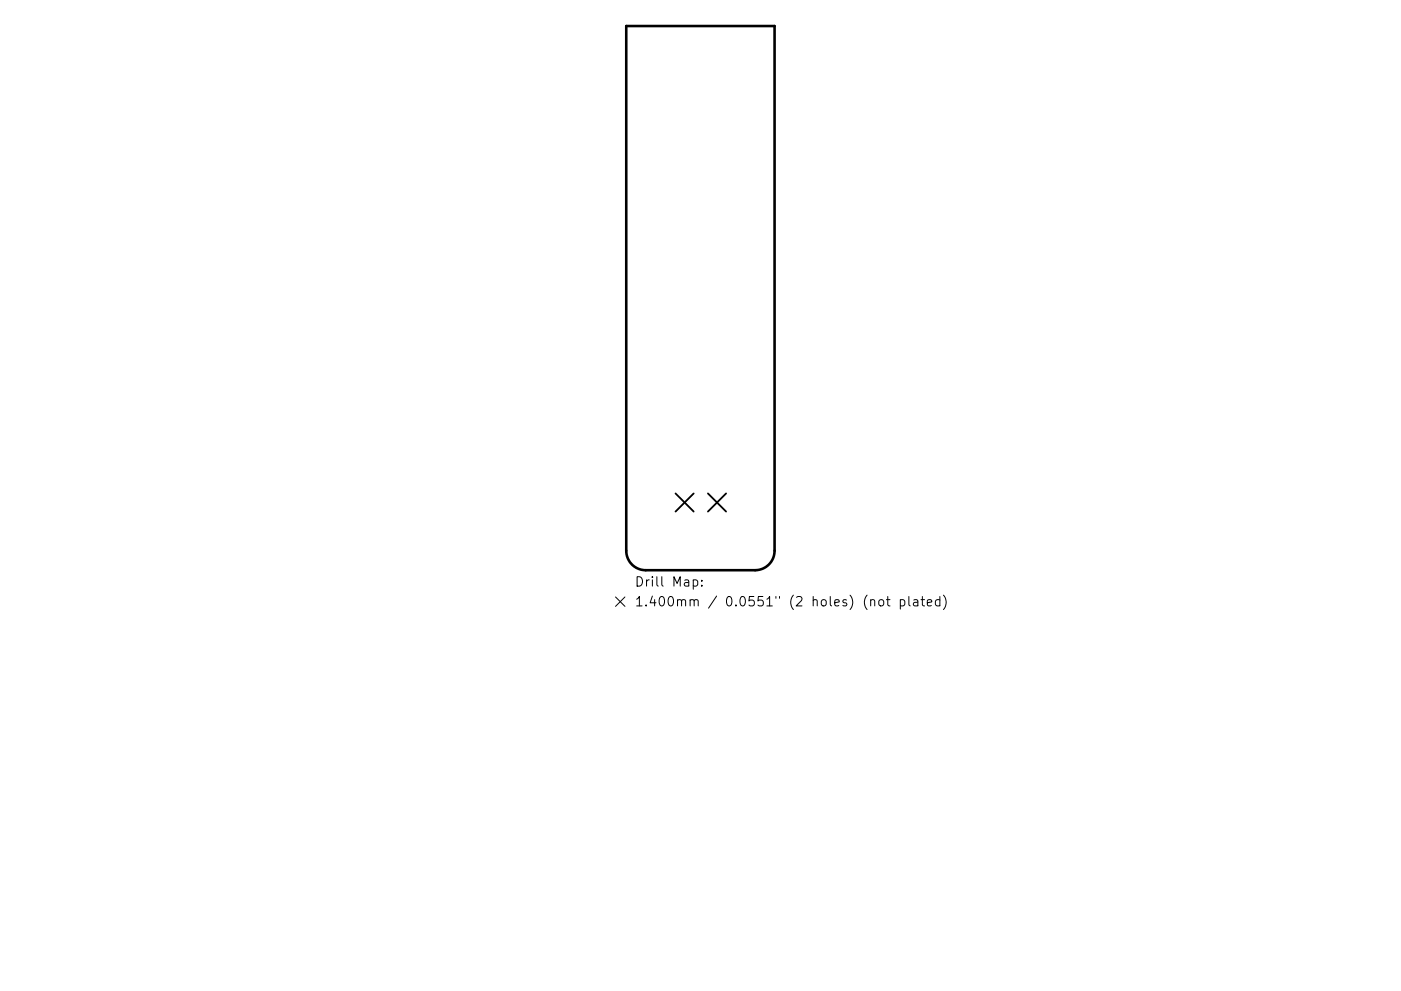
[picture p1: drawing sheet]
<svg xmlns="http://www.w3.org/2000/svg" width="297mm" height="210mm" viewBox="0 0 297 210" stroke-linecap="round" stroke-linejoin="round" font-family="sans-serif">
<defs><g id="words">
<g font-size="2.8">
<text x="134.5" y="124.5">Drill Map:</text>
<text x="134.5" y="128.7">1.400mm / 0.0551&quot; (2 holes) (not plated)</text>
</g>
</g></defs>
<path d="M132.8 5.5h31.4v111.4a4.1 4.1 0 0 1-4.1 4.1h-23.2a4.1 4.1 0 0 1-4.1-4.1z" fill="none" stroke="#000" stroke-width=".55"/>
<path d="M143.2 104.7l3.9 3.8M147.1 104.7l-3.9 3.8M150.1 104.7l3.8 3.8M153.9 104.7l-3.8 3.8" fill="none" stroke="#000" stroke-width=".38"/>
<g fill="none" stroke="#000" stroke-width=".21">
<path d="M130.5 126.7l2 2M132.5 126.7l-2 2M147 123.1l.6-.1 .3 .4v.6l-.2 .3h-.7M148.8 124.2v.2M148.8 123.1v.2M184.6 127.4l.3-.2 .5 .1 .1 1.3M186.5 127.3l.2-.1a.54 .54 0 0 1 .7 .4l-.1 .8-.6 .2-.4-.4v-.6zM187.9 127.2h.8M188.2 126.6v1.7l.1 .2 .4 .1M190.9 127.3l.6-.1 .3 .4v.6l-.1 .3h-.8M190.9 127.2v2M192.7 126.6v1.7l.3 .3"/>
<path d="M193.7 127.3h.8l.1 1.3M194.6 127.7l-.7 .1a.39 .39 0 0 0-.3 .4 .39 .39 0 0 0 .3 .4l.7-.1M195.3 127.2h.7M195.6 126.6v1.7l.1 .2 .3 .1M196.6 127.9l1-.2-.1-.4-.6-.1-.3 .3 .1 1h.8M199.3 127.3l-.6-.1-.4 .4v.6l.2 .3h.8M199.3 126.6v2M200 126.3a2.29 2.29 0 0 1 0 3"/>
</g>
<use href="#words"/>
</svg>
